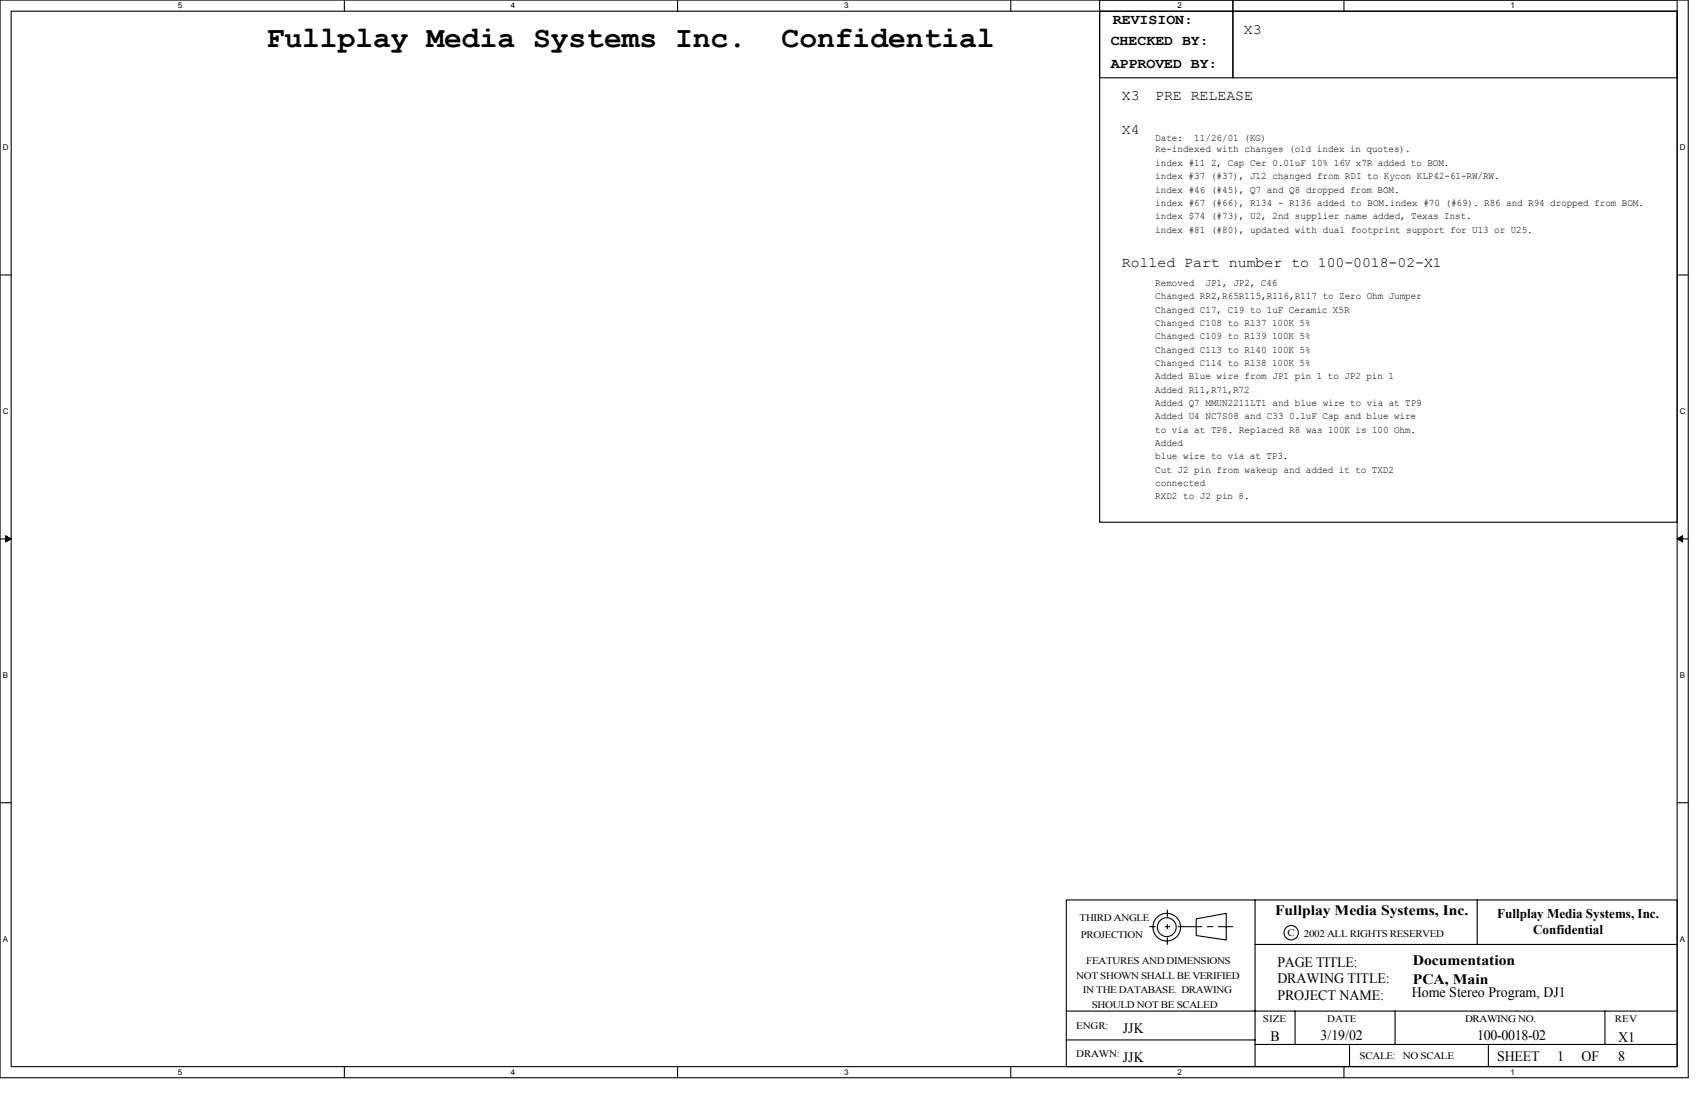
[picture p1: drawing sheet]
<svg xmlns="http://www.w3.org/2000/svg" width="432mm" height="279mm" viewBox="0 0 432 279" stroke-linecap="round" stroke-linejoin="round" font-family="sans-serif">
<defs><g id="words">
<g font-size="7.6">
<text x="67.7" y="12">Fullplay Media Systems Inc.</text>
<text x="198.4" y="12">Confidential</text>
</g>
<g font-size="3.7">
<text x="282" y="11.5">CHECKED BY:</text>
<text x="282.5" y="6.2">REVISION:</text>
<text x="315.8" y="8.6">X3</text>
<text x="282" y="17.2">APPROVED BY:</text>
<text x="284.8" y="25.5">X3</text>
<text x="293.2" y="25.5">PRE RELEASE</text>
<text x="284.8" y="34">X4</text>
<text x="284.8" y="67.8">Rolled Part number to 100-0018-02-X1</text>
<text x="323.7" y="232.3">Fullplay Media Systems, Inc.</text>
<text x="324.3" y="245.5">PAGE TITLE:</text>
<text x="358.6" y="245">Documentation</text>
<text x="324.3" y="249.4">DRAWING TITLE:</text>
<text x="358.6" y="249.8">PCA, Main</text>
<text x="324.3" y="253.7">PROJECT NAME:</text>
<text x="358.4" y="253.1">Home Stereo Program, DJ1</text>
<text x="285.1" y="262.1">JJK</text>
<text x="335.2" y="263.8">3/19/02</text>
<text x="375" y="263.8">100-0018-02</text>
<text x="285.1" y="269.5">JJK</text>
<text x="322.6" y="264.1">B</text>
<text x="380.1" y="269.2">SHEET</text>
<text x="395.3" y="269.2">1</text>
<text x="401.5" y="269.2">OF</text>
<text x="410.8" y="269.2">8</text>
<text x="410.8" y="264.4">X1</text>
</g>
<g font-size="3.4">
<text x="380.1" y="232.9">Fullplay Media Systems, Inc.</text>
<text x="389.2" y="237">Confidential</text>
</g>
<g font-size="2.5">
<text x="293.2" y="35.9">Date:</text>
<text x="303.2" y="35.9">11/26/01 (KG)</text>
<text x="293.2" y="38.7">Re-indexed with changes (old index in quotes).</text>
<text x="293.2" y="42.1">index #11 2, Cap Cer 0.01uF 10% 16V x7R added to BOM.</text>
<text x="293.2" y="45.5">index #37 (#37), J12 changed from RDI to Kycon KLP42-61-RW/RW.</text>
<text x="293.2" y="48.9">index #46 (#45), Q7 and Q8 dropped from BOM.</text>
<text x="293.2" y="52.2">index #67 (#66), R134 - R136 added to BOM.index #70 (#69). R86 and R94 dropped from BOM.</text>
<text x="293.2" y="59">index #81 (#80), updated with dual footprint support for U13 or U25.</text>
<text x="293.2" y="55.6">index $74 (#73), U2, 2nd supplier name added, Texas Inst.</text>
<text x="293.2" y="72.5">Removed</text>
<text x="293.2" y="75.9">Changed RR2,R65R115,R116,R117 to Zero Ohm Jumper</text>
<text x="306" y="72.5">JP1, JP2, C46</text>
<text x="293.2" y="79.3">Changed C17, C19 to 1uF Ceramic X5R</text>
<text x="293.2" y="82.7">Changed C108 to R137 100K 5%</text>
<text x="293.2" y="86.1">Changed C109 to R139 100K 5%</text>
<text x="293.2" y="89.5">Changed C113 to R140 100K 5%</text>
<text x="293.2" y="92.9">Changed C114 to R138 100K 5%</text>
<text x="293.2" y="96.2">Added Blue wire from JP1 pin 1 to JP2 pin 1</text>
<text x="293.2" y="99.6">Added R11,R71,R72</text>
<text x="293.2" y="103">Added Q7 MMUN2211LT1 and blue wire to via at TP9</text>
<text x="293.2" y="106.4">Added U4 NC7S08 and C33 0.1uF Cap and blue wire</text>
<text x="293.2" y="109.8">to via at TP8. Replaced R8 was 100K is 100 Ohm.</text>
<text x="293.2" y="113.2">Added</text>
<text x="293.2" y="116.6">blue wire to via at TP3.</text>
<text x="293.2" y="120">Cut J2 pin from wakeup and added it to TXD2</text>
<text x="293.2" y="123.3">connected</text>
<text x="293.2" y="126.7">RXD2 to J2 pin 8.</text>
<text x="274.1" y="233.8">THIRD ANGLE</text>
<text x="274.3" y="238">PROJECTION</text>
<text x="326.8" y="237.4">C</text>
<text x="331" y="237.7">2002 ALL RIGHTS RESERVED</text>
<text x="275.8" y="244.8">FEATURES AND DIMENSIONS</text>
<text x="273.2" y="248.4">NOT SHOWN SHALL BE VERIFIED</text>
<text x="274.9" y="252.1">IN THE DATABASE. DRAWING</text>
<text x="277.2" y="255.7">SHOULD NOT BE SCALED</text>
<text x="273.2" y="261.1">ENGR:</text>
<text x="320.6" y="259.4">SIZE</text>
<text x="336.9" y="259.4">DATE</text>
<text x="371.9" y="259.4">DRAWING NO.</text>
<text x="410" y="259.4">REV</text>
<text x="273.2" y="268.2">DRAWN:</text>
<text x="345.1" y="268.7">SCALE: NO SCALE</text>
</g>
<g font-size="2">
<text x="45.1" y="2.1">5</text>
<text x="129.7" y="2.1">4</text>
<text x="214.3" y="2.1">3</text>
<text x="298.9" y="2.1">2</text>
<text x="383.5" y="2.1">1</text>
<text x=".7" y="38.1">D</text>
<text x="426.5" y="38.1">D</text>
<text x=".7" y="105.1">C</text>
<text x="426.5" y="105.1">C</text>
<text x=".7" y="172">B</text>
<text x="426.5" y="172">B</text>
<text x=".7" y="239">A</text>
<text x="426.5" y="239">A</text>
<text x="45.1" y="272.8">5</text>
<text x="129.7" y="272.8">4</text>
<text x="214.3" y="272.8">3</text>
<text x="298.9" y="272.8">2</text>
<text x="383.5" y="272.8">1</text>
</g>
</g></defs>
<path d="M0 0h428.6v273.5h-428.6zM2.8 2.8h422.9v267.9h-422.9z" fill="none" stroke="#000" stroke-width=".28"/>
<g fill="#fff">
<path d="M45.1 .3h1.1v2.3h-1.1z"/>
<path d="M45.1 271h1.1v2.2h-1.1z"/>
</g>
<path d="M87.4 0v2.8M87.4 270.7v2.8" fill="none" stroke="#000" stroke-width=".28"/>
<g fill="#fff">
<path d="M129.7 .3h1.1v2.3h-1.1z"/>
<path d="M129.7 271h1.1v2.2h-1.1z"/>
</g>
<path d="M172 0v2.8M172 270.7v2.8" fill="none" stroke="#000" stroke-width=".28"/>
<g fill="#fff">
<path d="M214.3 .3h1.1v2.3h-1.1z"/>
<path d="M214.3 271h1.1v2.2h-1.1z"/>
</g>
<path d="M256.6 0v2.8M256.6 270.7v2.8" fill="none" stroke="#000" stroke-width=".28"/>
<g fill="#fff">
<path d="M298.9 .3h1.1v2.3h-1.1z"/>
<path d="M298.9 271h1.1v2.2h-1.1z"/>
</g>
<path d="M341.2 0v2.8M341.2 270.7v2.8" fill="none" stroke="#000" stroke-width=".28"/>
<g fill="#fff">
<path d="M383.5 .3h1.1v2.3h-1.1z"/>
<path d="M383.5 271h1.1v2.2h-1.1z"/>
<path d="M.7 36.3h1.5v2.3h-1.5z"/>
<path d="M426.5 36.3h1.4v2.3h-1.4z"/>
<path d="M.7 103.3h1.5v2.2h-1.5z"/>
<path d="M426.5 103.3h1.4v2.2h-1.4z"/>
</g>
<path d="M0 69.8h2.8M425.7 69.8h2.9" fill="none" stroke="#000" stroke-width=".28"/>
<g fill="#fff">
<path d="M.7 170.2h1.4v2.3h-1.4z"/>
<path d="M426.5 170.2h1.3v2.3h-1.3z"/>
</g>
<path d="M0 136.8h2.8M425.7 136.8h2.9" fill="none" stroke="#000" stroke-width=".28"/>
<path d="M1.4 135.9l1.4 .9-1.4 .8zM425.7 136.8l1.4-.9v1.7z" fill="#000" stroke="#000" stroke-width=".25"/>
<g fill="#fff">
<path d="M.7 237.2h1.4v2.2h-1.4z"/>
<path d="M426.4 237.2h1.4v2.2h-1.4z"/>
</g>
<g fill="none" stroke="#000" stroke-width=".28">
<path d="M279.1 2.8h146.6v129.7h-146.6zM279.1 0h146.6v19.7h-146.6zM313 0v19.7M0 203.7h2.8M425.7 203.7h2.9M291.8 235.2h1.4M295.8 235.2h1.1M296.3 230.9v1.7M296.3 234.6v1.1M296.3 238v1.7M299.1 235.2h6M303.7 233.2l7.6-1.4v6.7l-7.6-1.1z"/>
<path d="M306.5 235.2h1.4M309.3 235.2h3.7M318.6 228.4h107.1v42.3h-107.1zM318.6 228.4h-47.9v42.3h47.9M318.6 239.7h107.1M375 228.4v11.3M270.7 256.6h154.8M328.8 256.6v8.4M354.1 256.6v8.4M407.4 256.6v8.4M270.7 263.9h47.9M318.6 265h107.1"/>
<path d="M342.6 265v5.7M377.8 265v5.7"/>
<circle cx="296.2" cy="235.3" r="2.39"/>
<circle cx="296.2" cy="235.3" r="3.5"/>
<circle cx="327.8" cy="236.7" r="1.83"/>
</g>
<use href="#words"/>
</svg>
